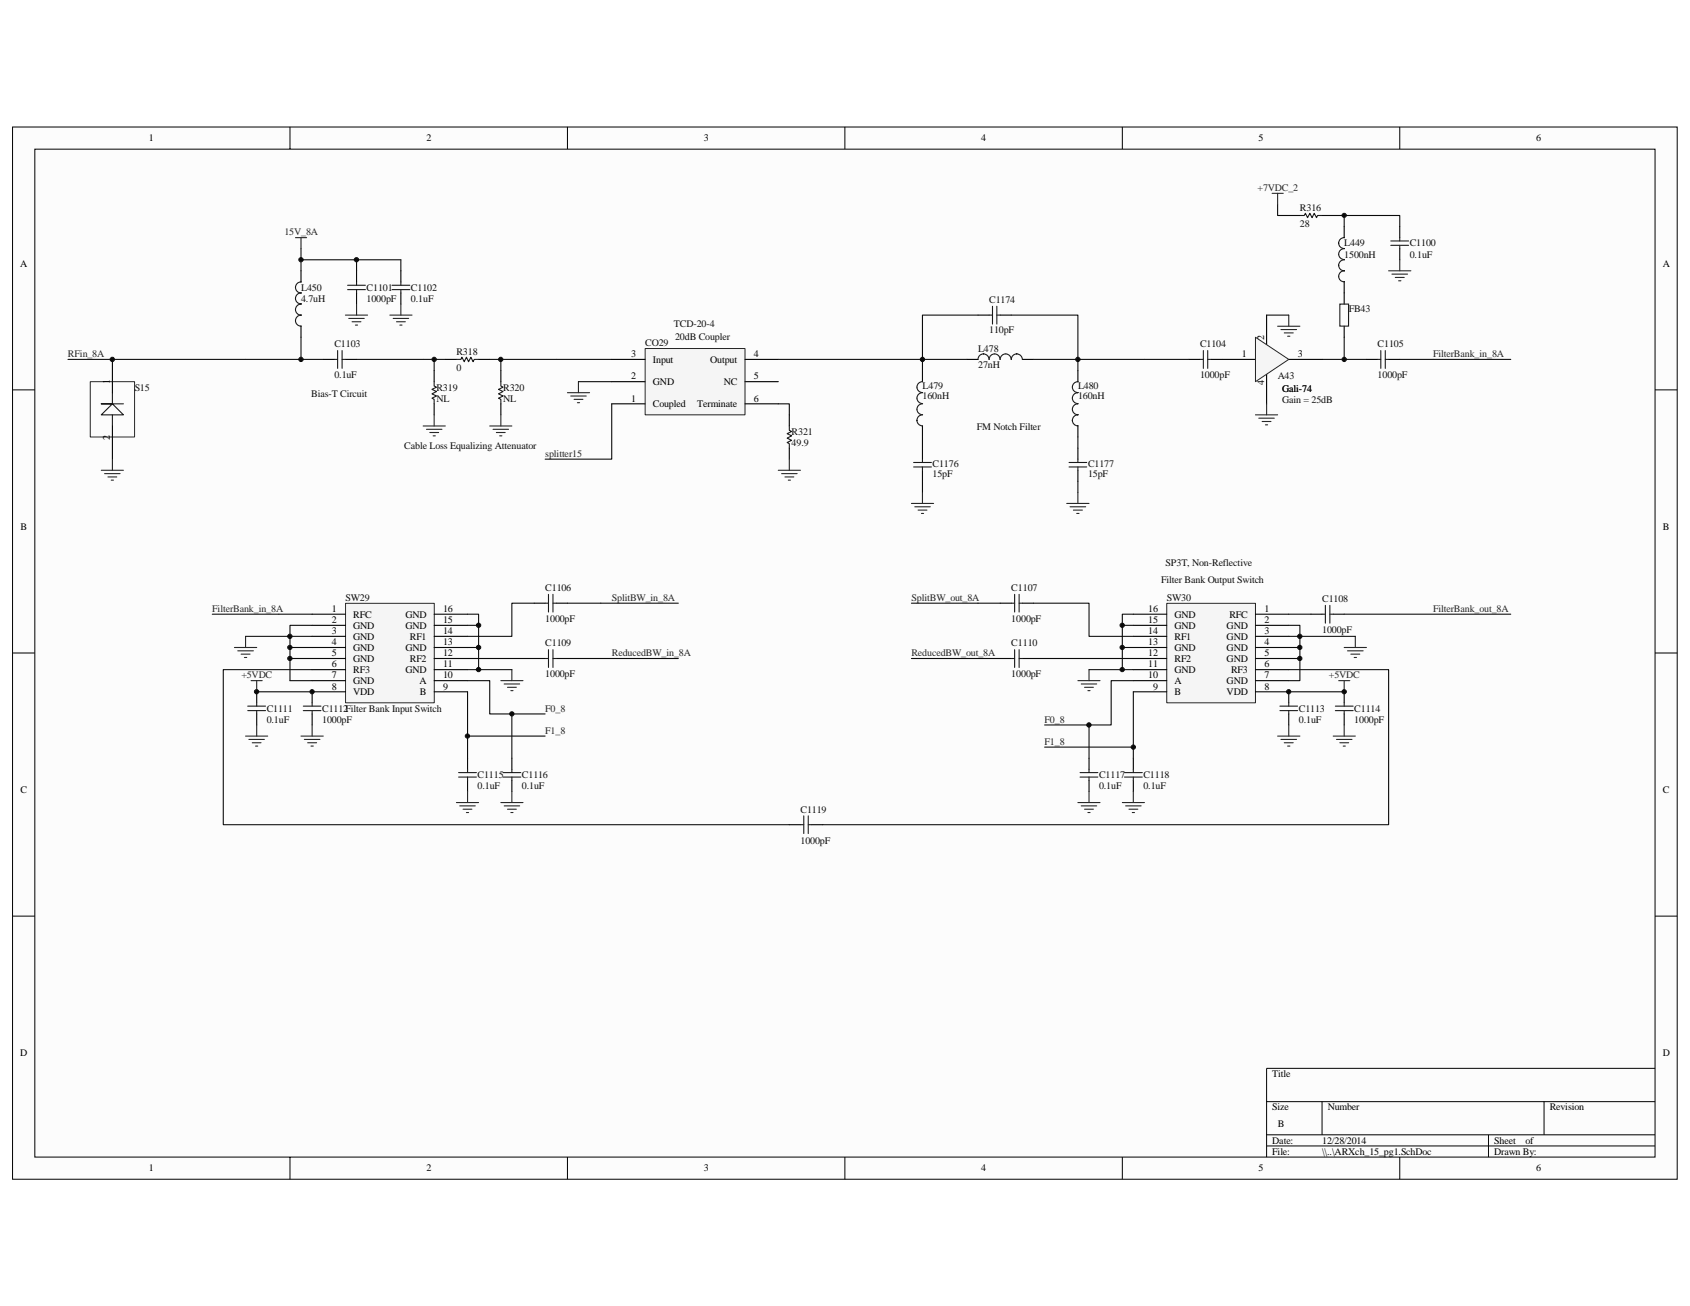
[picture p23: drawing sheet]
<svg xmlns="http://www.w3.org/2000/svg" width="279mm" height="216mm" viewBox="0 0 279 216" stroke-linecap="round" stroke-linejoin="round" font-family="sans-serif">
<defs><g id="words">
<g font-size="1.7">
<text x="24.6" y="23.3">1</text>
<text x="70.5" y="23.3">2</text>
<text x="116.4" y="23.3">3</text>
<text x="162.2" y="23.3">4</text>
<text x="208.1" y="23.3">5</text>
<text x="254" y="23.3">6</text>
<text x="3.3" y="44.2">A</text>
<text x="274.9" y="44.2">A</text>
<text x="104.4" y="59.1">3</text>
<text x="107.9" y="60">Input</text>
<text x="117.4" y="60">Output</text>
<text x="124.6" y="59.1">4</text>
<text x="205.3" y="59.1">1</text>
<text x="209" y="56.1" transform="rotate(-90 209 56.1)">2</text>
<text x="214.5" y="59.1">3</text>
<text x="18.2" y="63.5" transform="rotate(-90 18.2 63.5)">1</text>
<text x="104.4" y="62.7">2</text>
<text x="107.9" y="63.6">GND</text>
<text x="119.7" y="63.6">NC</text>
<text x="124.6" y="62.7">5</text>
<text x="209" y="63.6" transform="rotate(-90 209 63.6)">4</text>
<text x="104.4" y="66.4">1</text>
<text x="107.9" y="67.3">Coupled</text>
<text x="115.3" y="67.3">Terminate</text>
<text x="124.6" y="66.4">6</text>
<text x="18.2" y="72.7" transform="rotate(-90 18.2 72.7)">2</text>
<text x="3.4" y="87.7">B</text>
<text x="274.9" y="87.7">B</text>
<text x="54.8" y="101.2">1</text>
<text x="73.3" y="101.2">16</text>
<text x="189.8" y="101.2">16</text>
<text x="209" y="101.2">1</text>
<text x="54.8" y="103">2</text>
<text x="54.8" y="104.8">3</text>
<text x="54.8" y="106.7">4</text>
<text x="58.4" y="102.1">RFC</text>
<text x="58.4" y="103.9">GND</text>
<text x="58.4" y="105.7">GND</text>
<text x="58.4" y="107.6">GND</text>
<text x="67" y="107.6">GND</text>
<text x="67" y="103.9">GND</text>
<text x="67" y="102.1">GND</text>
<text x="67.7" y="105.7">RF1</text>
<text x="73.3" y="106.7">13</text>
<text x="73.3" y="103">15</text>
<text x="73.3" y="104.8">14</text>
<text x="189.8" y="106.7">13</text>
<text x="189.8" y="104.8">14</text>
<text x="189.8" y="103">15</text>
<text x="194.2" y="107.6">GND</text>
<text x="194.2" y="105.7">RF1</text>
<text x="194.2" y="103.9">GND</text>
<text x="194.2" y="102.1">GND</text>
<text x="202.8" y="103.9">GND</text>
<text x="202.8" y="105.7">GND</text>
<text x="202.8" y="107.6">GND</text>
<text x="203.2" y="102.1">RFC</text>
<text x="209" y="103">2</text>
<text x="209" y="104.8">3</text>
<text x="209" y="106.7">4</text>
<text x="54.8" y="108.5">5</text>
<text x="54.8" y="110.3">6</text>
<text x="54.8" y="112.2">7</text>
<text x="58.4" y="109.4">GND</text>
<text x="58.4" y="111.3">RF3</text>
<text x="58.4" y="113.1">GND</text>
<text x="67" y="111.3">GND</text>
<text x="67.7" y="109.4">RF2</text>
<text x="69.4" y="113.1">A</text>
<text x="73.3" y="112.2">10</text>
<text x="73.3" y="110.3">11</text>
<text x="73.3" y="108.5">12</text>
<text x="189.8" y="112.2">10</text>
<text x="189.8" y="110.3">11</text>
<text x="189.8" y="108.5">12</text>
<text x="194.2" y="113.1">A</text>
<text x="194.2" y="111.3">GND</text>
<text x="194.2" y="109.4">RF2</text>
<text x="202.8" y="109.4">GND</text>
<text x="202.8" y="113.1">GND</text>
<text x="203.5" y="111.3">RF3</text>
<text x="209" y="108.5">5</text>
<text x="209" y="112.2">7</text>
<text x="209" y="110.3">6</text>
<text x="54.8" y="114">8</text>
<text x="58.4" y="114.9">VDD</text>
<text x="69.4" y="114.9">B</text>
<text x="73.3" y="114">9</text>
<text x="190.6" y="114">9</text>
<text x="194.2" y="114.9">B</text>
<text x="202.8" y="114.9">VDD</text>
<text x="209" y="114">8</text>
<text x="3.4" y="131.1">C</text>
<text x="274.9" y="131.1">C</text>
<text x="3.3" y="174.6">D</text>
<text x="210.3" y="178.1">Title</text>
<text x="274.9" y="174.6">D</text>
<text x="210.3" y="183.6">Size</text>
<text x="219.5" y="183.6">Number</text>
<text x="256.2" y="183.6">Revision</text>
<text x="210.3" y="189.1">Date:</text>
<text x="210.3" y="190.9">File:</text>
<text x="211.2" y="186.3">B</text>
<text x="218.6" y="190.9">\\..\ARXch_15_pg1.SchDoc</text>
<text x="218.6" y="189.1">12/28/2014</text>
<text x="247" y="190.9">Drawn By:</text>
<text x="247" y="189.1">Sheet</text>
<text x="252.2" y="189.1">of</text>
<text x="24.6" y="193.7">1</text>
<text x="70.5" y="193.7">2</text>
<text x="116.4" y="193.7">3</text>
<text x="162.2" y="193.7">4</text>
<text x="208.1" y="193.7">5</text>
<text x="254" y="193.7">6</text>
</g>
<g font-size="1.7" fill="#262626">
<text x="207.9" y="31.6">+7VDC_2</text>
<text x="47" y="38.9">15V_8A</text>
<text x="11.2" y="59.1">RFin_8A</text>
<text x="236.9" y="59.1">FilterBank_in_8A</text>
<text x="90.1" y="75.5">splitter15</text>
<text x="35.1" y="101.2">FilterBank_in_8A</text>
<text x="101.2" y="99.4">SplitBW_in_8A</text>
<text x="150.7" y="99.4">SplitBW_out_8A</text>
<text x="236.9" y="101.2">FilterBank_out_8A</text>
<text x="39.9" y="112.2">+5VDC</text>
<text x="101.2" y="108.5">ReducedBW_in_8A</text>
<text x="150.7" y="108.5">ReducedBW_out_8A</text>
<text x="219.7" y="112.2">+5VDC</text>
<text x="90.1" y="117.7">F0_8</text>
<text x="172.7" y="119.5">F0_8</text>
<text x="90.1" y="121.3">F1_8</text>
<text x="172.7" y="123.1">F1_8</text>
</g>
<g font-size="1.7" fill="#0e0e0e">
<text x="214.9" y="34.9">R316</text>
<text x="214.9" y="37.4">28</text>
<text x="222.2" y="40.7">L449</text>
<text x="233.1" y="40.7">C1100</text>
<text x="222.2" y="42.6">1500nH</text>
<text x="233.1" y="42.6">0.1uF</text>
<text x="49.8" y="49.9">4.7uH</text>
<text x="49.8" y="48.1">L450</text>
<text x="60.6" y="49.9">1000pF</text>
<text x="60.6" y="48.1">C1101</text>
<text x="67.9" y="49.9">0.1uF</text>
<text x="67.9" y="48.1">C1102</text>
<text x="163.5" y="50.1">C1174</text>
<text x="223" y="51.6">FB43</text>
<text x="55.3" y="57.4">C1103</text>
<text x="75.5" y="58.7">R318</text>
<text x="106.7" y="57.2">CO29</text>
<text x="111.4" y="54.1">TCD-20-4</text>
<text x="111.6" y="56.1">20dB Coupler</text>
<text x="161.7" y="58.1">L478</text>
<text x="163.5" y="55">110pF</text>
<text x="198.4" y="57.4">C1104</text>
<text x="227.8" y="57.4">C1105</text>
<text x="22.3" y="64.6">S15</text>
<text x="51.4" y="65.7">Bias-T Circuit</text>
<text x="55.3" y="62.5">0.1uF</text>
<text x="72.2" y="64.6">R319</text>
<text x="75.5" y="61.3">0</text>
<text x="83.2" y="64.6">R320</text>
<text x="152.5" y="64.4">L479</text>
<text x="161.7" y="60.9">27nH</text>
<text x="178.2" y="64.4">L480</text>
<text x="198.4" y="62.5">1000pF</text>
<text x="211.2" y="62.7">A43</text>
<text x="212" y="64.7">Gali-74</text>
<text x="227.8" y="62.5">1000pF</text>
<text x="72.2" y="66.4">NL</text>
<text x="83.2" y="66.4">NL</text>
<text x="130.9" y="71.9">R321</text>
<text x="152.5" y="66">160nH</text>
<text x="161.5" y="71.1">FM Notch Filter</text>
<text x="178.2" y="66">160nH</text>
<text x="212" y="66.6">Gain = 25dB</text>
<text x="66.8" y="74.3">Cable Loss Equalizing Attenuator</text>
<text x="130.9" y="73.7">49.9</text>
<text x="154.2" y="77.2">C1176</text>
<text x="179.9" y="77.2">C1177</text>
<text x="154.2" y="78.8">15pF</text>
<text x="179.9" y="78.8">15pF</text>
<text x="192.7" y="93.5">SP3T, Non-Reflective</text>
<text x="57.1" y="99.4">SW29</text>
<text x="90.1" y="97.7">C1106</text>
<text x="167.2" y="97.7">C1107</text>
<text x="192" y="96.4">Filter Bank Output Switch</text>
<text x="192.9" y="99.4">SW30</text>
<text x="218.6" y="99.5">C1108</text>
<text x="90.1" y="102.8">1000pF</text>
<text x="90.1" y="106.8">C1109</text>
<text x="167.2" y="102.8">1000pF</text>
<text x="167.2" y="106.8">C1110</text>
<text x="218.6" y="104.7">1000pF</text>
<text x="90.1" y="112">1000pF</text>
<text x="167.2" y="112">1000pF</text>
<text x="44.1" y="117.7">C1111</text>
<text x="44.1" y="119.5">0.1uF</text>
<text x="53.3" y="119.5">1000pF</text>
<text x="53.3" y="117.7">C1112Filter Bank Input Switch</text>
<text x="214.7" y="119.5">0.1uF</text>
<text x="214.7" y="117.7">C1113</text>
<text x="223.9" y="117.7">C1114</text>
<text x="223.9" y="119.5">1000pF</text>
<text x="79" y="130.5">0.1uF</text>
<text x="79" y="128.7">C1115</text>
<text x="86.3" y="128.7">C1116</text>
<text x="86.3" y="130.5">0.1uF</text>
<text x="181.7" y="130.5">0.1uF</text>
<text x="181.7" y="128.7">C1117</text>
<text x="189" y="128.7">C1118</text>
<text x="189" y="130.5">0.1uF</text>
<text x="132.3" y="134.3">C1119</text>
<text x="132.3" y="139.4">1000pF</text>
</g>
</g></defs>
<path d="M2.1 21h275.2v173.9h-275.2z" fill="#fcfcfc"/>
<path d="M2.1 21h275.2v173.9h-275.2z" fill="none" stroke="#000" stroke-width=".17"/>
<path d="M5.8 24.7h267.8v166.6h-267.8z" fill="#fcfcfc"/>
<g fill="none" stroke="#000" stroke-width=".17">
<path d="M5.8 24.7h267.8v166.6h-267.8zM47.9 21v3.6M93.8 21v3.6M139.7 21v3.6M185.5 21v3.6M231.4 21v3.6M2.1 64.5h3.6M273.6 64.5h3.7M2.1 107.9h3.6M273.6 107.9h3.7M2.1 151.4h3.6M273.6 151.4h3.7"/>
<path d="M273.6 176.6h-64.2v14.7M47.9 191.3v3.6M93.8 191.3v3.6M139.7 191.3v3.6M185.5 191.3v3.6M209.4 182.1h64.2M209.4 187.6h64.2M209.4 189.4h64.2M218.6 182.1v5.5M231.4 191.3v3.6M246.1 187.6v3.7M255.3 182.1v5.5"/>
</g>
<g fill="none" stroke="#0e0e0e" stroke-width=".18">
<path d="M211.2 33.8v1.8h1.9M220.4 35.6h11v1.8M222.2 35.6v1.8M49.8 59.4h3.6M49.8 41.1v3.7M49.8 55.8v3.6h-38.6M49.8 42.9h16.5v1.9M58.9 59.4h14.7M58.9 42.9v1.9M71.8 59.4v1.9M81 59.4h1.8v1.9M82.8 59.4h18.3"/>
<path d="M218.6 59.4h7.3M222.2 55.8v3.6M231.4 59.4h18.4M95.6 63.1h5.5M128.7 66.8h1.8v1.8"/>
</g>
<g fill="none" stroke="#000" stroke-width=".18">
<path d="M213.1 35.6h1.8M218.6 35.6h1.8M222.2 37.4v1.9M231.4 37.4v1.9M49.8 44.8v1.8M49.8 53.9v1.9M53.4 59.4h1.9M57.1 59.4h1.8M58.9 44.8v1.8M58.9 48.4v1.9M66.3 44.8v1.8M66.3 48.4v1.9"/>
<path d="M73.6 59.4h1.9M79.1 59.4h1.9M196.6 59.4h1.8M200.2 59.4h1.9M222.2 46.6v3.7M222.2 53.9v1.9M225.9 59.4h1.8M229.6 59.4h1.8M231.4 41.1v1.8M71.8 61.3v1.8M71.8 66.8v1.8M82.8 61.3v1.8"/>
<path d="M82.8 66.8v1.8M130.5 68.6v1.8M130.5 74.1v1.8"/>
</g>
<g fill="none" stroke="#1c1c1c" stroke-width=".18">
<path d="M214.9 35.6h.7l.2-.3 .4 .7 .4-.7 .3 .7 .4-.7 .4 .7 .1-.4h.8M222.2 39.3a.9 .9 0 0 0-.9 .9 .89 .89 0 0 0 .9 .9M229.9 39.8h3M231.4 39.3v.5M49.8 50.3a.9 .9 0 0 0-.9 .9 .9 .9 0 0 0 .9 .9 .91 .91 0 0 0-.9 .9 .91 .91 0 0 0 .9 .9M49.8 46.6a.9 .9 0 0 0-.9 .9 .9 .9 0 0 0 .9 .9 .9 .9 0 0 0-.9 .9 .9 .9 0 0 0 .9 .9M55.3 59.4h.5M55.8 58v2.9M56.6 59.4h.5M56.6 58v2.9M57.5 47.9h2.9M57.5 47.2h2.9"/>
<path d="M58.9 46.6v.6M58.9 47.9v.5M64.8 47.9h3M64.8 47.2h3M66.3 46.6v.6M66.3 47.9v.5M75.5 59.4h.7l.2-.3 .4 .7 .3-.7 .4 .7 .4-.7 .3 .7 .2-.4h.7M198.4 59.4h.5M198.9 58v2.9M199.7 59.4h.5M199.7 58v2.9M221.5 50.3h1.4v3.6h-1.4z"/>
<path d="M222.2 42.9a.9 .9 0 0 0-.9 1 .9 .9 0 0 0 .9 .9 .91 .91 0 0 0-.9 .9 .91 .91 0 0 0 .9 .9M222.2 41.1a.9 .9 0 0 0-.9 .9 .9 .9 0 0 0 .9 .9M227.7 59.4h.6M228.3 58v2.9M229 59.4h.6M229 58v2.9M229.9 40.6h3M231.4 40.6v.5M71.8 63.1v.7l.4 .2-.8 .4 .8 .3-.8 .4 .8 .4-.8 .3 .4 .2v.8M82.8 63.1v.7l.4 .2-.8 .4 .8 .3-.8 .4 .8 .4-.8 .3 .4 .2v.8M130.5 70.4v.7l.4 .2-.8 .4 .8 .4-.8 .3 .8 .4-.8 .4 .4 .1v.8"/>
</g>
<g fill="none" stroke="#262626" stroke-width=".18">
<path d="M210.3 32h1.9M211.2 32v1.8M57.1 52.1h3.7M57.7 52.6h2.5M58.2 53.2h1.5M58.8 53.7h.3M58.9 50.3v1.8M64.5 52.1h3.6M65 52.6h2.6M65.6 53.2h1.4M66.1 53.7h.4M66.3 50.3v1.8"/>
<path d="M229.6 44.8h3.7M230.1 45.3h2.6M230.7 45.9h1.5M231.2 46.4h.4M231.4 42.9v1.9M70 70.4h3.6M70.5 71h2.6M71.1 71.5h1.4M71.6 72.1h.4M71.8 68.6v1.8M81 70.4h3.6M81.5 71h2.6"/>
<path d="M82.1 71.5h1.4M82.6 72.1h.4M82.8 68.6v1.8M93.8 64.9h3.7M94.4 65.5h2.5M94.9 66h1.5M95.5 66.6h.3M95.6 63.1v1.8M128.7 77.7h3.6M129.2 78.3h2.6M129.8 78.8h1.4M130.3 79.4h.4"/>
<path d="M130.5 75.9v1.8"/>
</g>
<path d="M57.1 99.8h14.7v16.4h-14.7z" fill="#f5f5f5"/>
<path d="M57.1 99.7h14.7v16.5h-14.7z" fill="none" stroke="#262626" stroke-width=".17"/>
<g fill="none" stroke="#000" stroke-width=".18">
<path d="M88.3 99.7h1.8M92 99.7h1.8M42.4 114.4v1.8M42.4 118v1.8M51.6 118v1.8M51.6 101.5h5.5M51.6 103.4h5.5M51.6 105.2h5.5M51.6 107h5.5M51.6 108.9h5.5M51.6 110.7h5.5M51.6 112.5h5.5"/>
<path d="M57.1 114.4h-5.5v1.8M71.8 101.5h5.5M71.8 103.4h5.5M71.8 105.2h5.5M71.8 107h5.5M71.8 108.9h5.5M71.8 110.7h5.5M71.8 112.5h5.5M71.8 114.4h5.5M88.3 108.9h1.8M92 108.9h1.8M77.3 125.3v1.9"/>
<path d="M77.3 129v1.9M84.6 125.3v1.9M84.6 129v1.9M130.5 136.3h1.8M134.2 136.3h1.8"/>
</g>
<g fill="none" stroke="#0e0e0e" stroke-width=".18">
<path d="M88.3 99.7h-3.7v5.5h-7.3M93.8 99.7h18.3M35.1 101.5h16.5M40.6 105.2h7.3v1.8M42.4 114.4h9.2M47.9 108.9v3.6h3.7M47.9 107v1.9h3.7M47.9 107h3.7M51.6 103.4h-3.7v1.8h3.7M51.6 110.7h-14.7v25.6h93.6M77.3 108.9h11M77.3 107h1.8v3.7"/>
<path d="M77.3 103.4h1.8v3.6M77.3 101.5h1.8v1.9M77.3 112.5h3.7v5.5h9.1M77.3 110.7h7.3M77.3 114.4v10.9M84.6 118v7.3M93.8 108.9h18.3M77.3 121.7h12.8"/>
</g>
<g fill="none" stroke="#1c1c1c" stroke-width=".18">
<path d="M90.1 99.7h.6M90.7 98.3v2.9M91.4 99.7h.6M91.4 98.3v2.9M41 116.7h2.9M41 117.5h2.9M42.4 116.2v.5M42.4 117.5v.5M50.1 117.5h3M50.1 116.7h3M51.6 116.2v.5M51.6 117.5v.5"/>
<path d="M90.1 108.9h.6M90.7 107.4v2.9M91.4 108.9h.6M91.4 107.4v2.9M75.8 128.5h3M75.8 127.7h3M77.3 127.2v.5M77.3 128.5v.5M83.2 128.5h2.9M83.2 127.7h2.9M84.6 127.2v.5M84.6 128.5v.5"/>
<path d="M132.3 136.3h.6M132.9 134.9v2.9M133.6 136.3h.6M133.6 134.9v2.9"/>
</g>
<g fill="none" stroke="#262626" stroke-width=".18">
<path d="M38.8 107h3.6M39.3 107.6h2.6M39.9 108.1h1.4M40.4 108.7h.4M40.6 105.2v1.8M41.5 112.5h1.8M42.4 119.8v1.9M42.4 112.5v1.9M51.6 119.8v1.9M82.8 112.5h3.7M83.4 113.1h2.5M83.9 113.6h1.5"/>
<path d="M84.5 114.2h.3M84.6 110.7v1.8M40.6 121.7h3.7M41.1 122.2h2.6M41.7 122.8h1.5M42.2 123.3h.4M49.8 121.7h3.6M50.3 122.2h2.6M50.9 122.8h1.4M51.4 123.3h.4M75.5 132.7h3.6M76 133.2h2.6"/>
<path d="M76.6 133.8h1.4M77.1 134.3h.4M77.3 130.9v1.8M82.8 132.7h3.7M83.4 133.2h2.5M83.9 133.8h1.5M84.5 134.3h.3M84.6 130.9v1.8"/>
</g>
<path d="M192.9 99.8h14.7v16.4h-14.7z" fill="#f5f5f5"/>
<path d="M192.9 99.7h14.7v16.5h-14.7z" fill="none" stroke="#262626" stroke-width=".17"/>
<g fill="none" stroke="#000" stroke-width=".18">
<path d="M202.1 59.4h5.5M209.4 52.1v5.5M213.1 59.4h5.5M209.4 61.3v5.5M165.4 99.7h1.8M169 99.7h1.9M165.4 108.9h1.8M169 108.9h1.9M187.4 101.5h5.5M187.4 103.4h5.5M187.4 105.2h5.5M187.4 107h5.5"/>
<path d="M187.4 108.9h5.5M187.4 110.7h5.5M187.4 112.5h5.5M187.4 114.4h5.5M207.6 101.5h5.5M207.6 103.4h5.5M207.6 105.2h5.5M207.6 107h5.5M207.6 108.9h5.5M207.6 110.7h5.5M207.6 112.5h5.5M207.6 114.4h5.5v1.8"/>
<path d="M213.1 118v1.8M216.7 101.5h1.9M220.4 101.5h1.8M222.2 114.4v1.8M222.2 118v1.8M180 125.3v1.9M180 129v1.9M187.4 125.3v1.9M187.4 129v1.9"/>
</g>
<g fill="none" stroke="#1c1c1c" stroke-width=".18">
<path d="M167.2 99.7h.5M167.7 98.3v2.9M168.5 99.7h.5M168.5 98.3v2.9M167.2 108.9h.5M167.7 107.4v2.9M168.5 108.9h.5M168.5 107.4v2.9M211.6 116.7h2.9M211.6 117.5h2.9M213.1 116.2v.5M213.1 117.5v.5"/>
<path d="M218.6 101.5h.5M219.1 100.1v2.9M219.9 101.5h.5M219.9 100.1v2.9M220.8 116.7h2.9M220.8 117.5h2.9M222.2 116.2v.5M222.2 117.5v.5M178.6 128.5h2.9M178.6 127.7h2.9M180 127.2v.5M180 128.5v.5"/>
<path d="M185.9 127.7h2.9M185.9 128.5h2.9M187.4 127.2v.5M187.4 128.5v.5"/>
</g>
<g fill="none" stroke="#0e0e0e" stroke-width=".18">
<path d="M150.7 99.7h14.7M170.9 99.7h9.1v5.5h7.4M150.7 108.9h14.7M170.9 108.9h16.5M180 119.8v5.5M180 110.7h5.5M185.5 103.4h1.9M185.5 107h1.9M187.4 101.5h-1.9v9.2h1.9M187.4 114.4v9.1h-14.7M187.4 112.5h-3.7v7.3h-11M213.1 103.4h1.8v3.6h-1.8"/>
<path d="M213.1 105.2h11M213.1 110.7h16.5v25.6h-93.6M213.1 114.4h9.1M213.1 101.5h3.6M214.9 107v1.9h-1.8M214.9 108.9v3.6h-1.8M222.2 101.5h27.6M187.4 123.5v1.8"/>
</g>
<g fill="none" stroke="#262626" stroke-width=".18">
<path d="M48.9 39.3h1.8M49.8 39.3v1.8M178.2 112.5h3.7M178.8 113.1h2.5M179.3 113.6h1.5M179.9 114.2h.3M180 110.7v1.8M213.1 119.8v1.9M221.3 112.5h1.9M222.2 119.8v1.9M222.2 112.5v1.9M222.2 107h3.7"/>
<path d="M222.8 107.6h2.6M223.3 108.1h1.5M223.9 108.7h.4M224.1 105.2v1.8M178.2 132.7h3.7M178.8 133.2h2.5M179.3 133.8h1.5M179.9 134.3h.3M180 130.9v1.8M185.5 132.7h3.7M186.1 133.2h2.6M186.6 133.8h1.5"/>
<path d="M187.2 134.3h.4M187.4 130.9v1.8M211.2 121.7h3.7M211.8 122.2h2.6M212.3 122.8h1.5M212.9 123.3h.4M220.4 121.7h3.7M221 122.2h2.5M221.5 122.8h1.5M222.1 123.3h.3"/>
</g>
<path d="M207.6 55.8l5.5 3.6-5.5 3.7z" fill="#f5f5f5" stroke="#262626" stroke-width=".17"/>
<path d="M211.2 53.9h3.7M211.8 54.5h2.6M212.3 55h1.5M212.9 55.6h.4M213.1 52.1v1.8M207.6 68.6h3.6M208.1 69.1h2.6M208.7 69.7h1.4M209.2 70.2h.4M209.4 66.8v1.8" fill="none" stroke="#262626" stroke-width=".18"/>
<path d="M189.2 59.4h7.4M209.4 52.1h3.7" fill="none" stroke="#0e0e0e" stroke-width=".18"/>
<path d="M106.7 57.6h16.5v11h-16.5z" fill="#f5f5f5"/>
<path d="M106.7 57.6h16.5v11h-16.5zM14.9 63.1h7.3v9.1h-7.3z" fill="none" stroke="#262626" stroke-width=".17"/>
<g fill="none" stroke="#000" stroke-width=".18">
<path d="M18.6 59.4v5.5M101.1 59.4h5.5M123.2 59.4h5.5M159.9 59.4h1.8M161.7 52.1h1.8M165.4 52.1h1.8M169 59.4h1.9M18.6 70.4v5.5M101.1 63.1h5.5M101.1 66.8h5.5M123.2 63.1h5.5M123.2 66.8h5.5"/>
<path d="M152.5 61.3v1.8M152.5 70.4v1.8M152.5 74.1v1.8M152.5 77.7v1.9M178.2 61.3v1.8M178.2 70.4v1.8M178.2 74.1v1.8M178.2 77.7v1.9"/>
</g>
<g fill="none" stroke="#1c1c1c" stroke-width=".18">
<path d="M163.5 59.4a.92 .92 0 0 0-.9-.9 .9 .9 0 0 0-.9 .9M163.5 52.1h.6M164.1 50.6v3M164.8 52.1h.6M164.8 50.6v3M165.3 59.4a.9 .9 0 0 0-.9-.9 .9 .9 0 0 0-.9 .9M169 59.4a.92 .92 0 0 0-.9-.9 .94 .94 0 0 0-.9 .9 .91 .91 0 0 0-.9-.9 .91 .91 0 0 0-.9 .9M18.6 64.9v1.9l-1.9 1.8h3.7l-1.8-1.8h-1.9h3.7M18.6 68.6v1.8M151 77.2h3M151 76.5h3M152.5 75.9v.6"/>
<path d="M152.5 77.2v.5M152.5 66.8a.91 .91 0 0 0-.9 .9 .91 .91 0 0 0 .9 .9 .9 .9 0 0 0-.9 .9 .92 .92 0 0 0 .9 .9M152.5 64.9a.9 .9 0 0 0-.9 .9 .9 .9 0 0 0 .9 .9M152.5 63.1a.9 .9 0 0 0-.9 .9 .9 .9 0 0 0 .9 .9M176.7 77.2h3M176.7 76.5h3M178.2 66.8a.9 .9 0 0 0-.9 .9 .9 .9 0 0 0 .9 .9 .9 .9 0 0 0-.9 .9 .9 .9 0 0 0 .9 .9M178.2 64.9a.9 .9 0 0 0-.9 .9 .9 .9 0 0 0 .9 .9M178.2 63.1a.9 .9 0 0 0-.9 .9 .9 .9 0 0 0 .9 .9M178.2 75.9v.6M178.2 77.2v.5"/>
</g>
<g fill="none" stroke="#262626" stroke-width=".18">
<path d="M16.7 77.7h3.7M17.3 78.3h2.6M17.8 78.8h1.5M18.4 79.4h.4M18.6 75.9v1.8M150.7 83.2h3.6M151.2 83.8h2.6M151.8 84.3h1.4M152.3 84.9h.4M152.5 81.4v1.8M176.4 83.2h3.6M176.9 83.8h2.6"/>
<path d="M177.5 84.3h1.4M178 84.9h.4M178.2 81.4v1.8"/>
</g>
<path d="M159.9 59.4h-7.4v1.9M161.7 52.1h-9.2v7.3h-23.8M167.2 52.1h11v7.3h11M170.9 59.4h7.3v1.9M101.1 66.8v9.1h-11M152.5 72.2v1.9M152.5 79.6v1.8M178.2 72.2v1.9M178.2 79.6v1.8" fill="none" stroke="#0e0e0e" stroke-width=".18"/>
<g fill="#0e0e0e" stroke="#0e0e0e" stroke-width=".17">
<circle cx="18.6" cy="59.4" r=".36"/>
<circle cx="42.4" cy="114.4" r=".35"/>
<circle cx="47.9" cy="108.8" r=".35"/>
<circle cx="47.9" cy="107" r=".35"/>
<circle cx="47.9" cy="105.2" r=".36"/>
<circle cx="49.8" cy="59.4" r=".36"/>
<circle cx="49.8" cy="42.9" r=".36"/>
<circle cx="51.6" cy="114.4" r=".35"/>
<circle cx="58.9" cy="42.9" r=".35"/>
<circle cx="71.8" cy="59.4" r=".36"/>
<circle cx="77.3" cy="121.7" r=".35"/>
<circle cx="79.1" cy="110.7" r=".36"/>
<circle cx="79.1" cy="107" r=".36"/>
<circle cx="79.1" cy="103.4" r=".36"/>
<circle cx="82.8" cy="59.4" r=".36"/>
<circle cx="84.6" cy="118" r=".36"/>
<circle cx="152.5" cy="59.4" r=".36"/>
<circle cx="178.2" cy="59.4" r=".36"/>
<circle cx="180" cy="119.8" r=".36"/>
<circle cx="185.5" cy="110.7" r=".35"/>
<circle cx="185.5" cy="107" r=".35"/>
<circle cx="185.5" cy="103.4" r=".35"/>
<circle cx="187.4" cy="123.5" r=".36"/>
<circle cx="213.1" cy="114.4" r=".35"/>
<circle cx="214.9" cy="108.8" r=".35"/>
<circle cx="214.9" cy="107" r=".35"/>
<circle cx="214.9" cy="105.2" r=".36"/>
<circle cx="222.2" cy="114.4" r=".35"/>
<circle cx="222.2" cy="59.4" r=".36"/>
<circle cx="222.2" cy="35.6" r=".35"/>
</g>
<use href="#words"/>
</svg>
